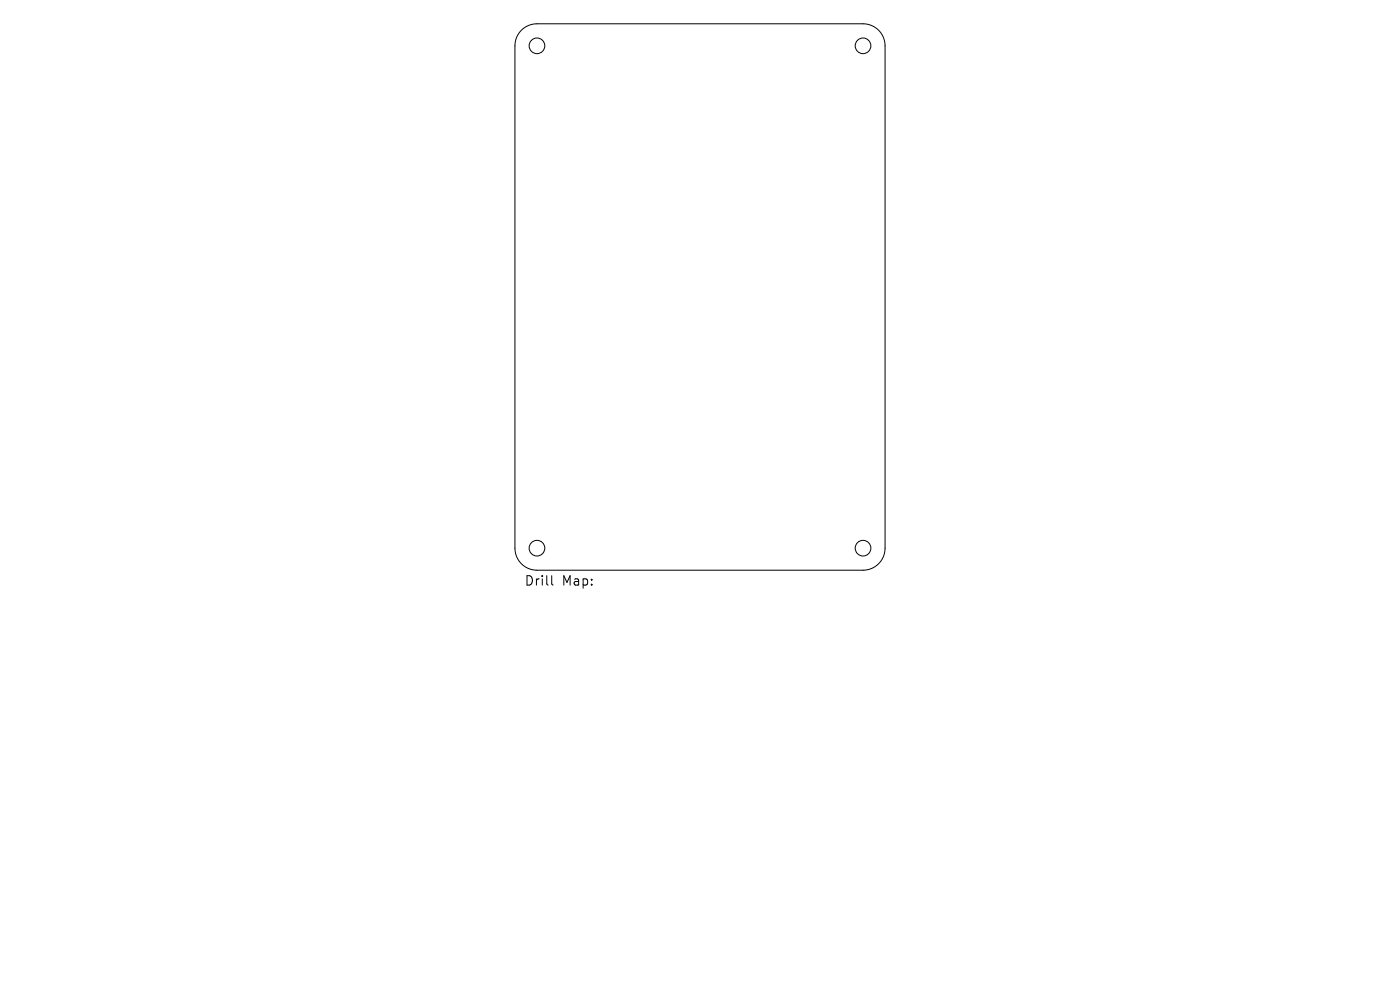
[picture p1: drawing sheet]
<svg xmlns="http://www.w3.org/2000/svg" width="297mm" height="210mm" viewBox="0 0 297 210" stroke-linecap="round" stroke-linejoin="round" font-family="sans-serif">
<defs><g id="words">
<g font-size="2.8">
<text x="111.2" y="124.5">Drill</text>
<text x="119.2" y="124.5">Map:</text>
</g>
</g></defs>
<g fill="none" stroke="#000" stroke-width=".21">
<path d="M110.6 6.4a4.7 4.7 0 0 1 3.3-1.4h69.2a4.7 4.7 0 0 1 4.7 4.7v106.6a4.7 4.7 0 0 1-4.7 4.7h-69.2a4.7 4.7 0 0 1-4.7-4.7v-106.6a4.7 4.7 0 0 1 1.4-3.3zM117 122.1v1.7l.3 .3"/>
<circle cx="113.9" cy="9.7" r="1.66"/>
<circle cx="183.1" cy="9.7" r="1.66"/>
<circle cx="113.9" cy="116.3" r="1.66"/>
<circle cx="183.1" cy="116.3" r="1.66"/>
</g>
<use href="#words"/>
</svg>
